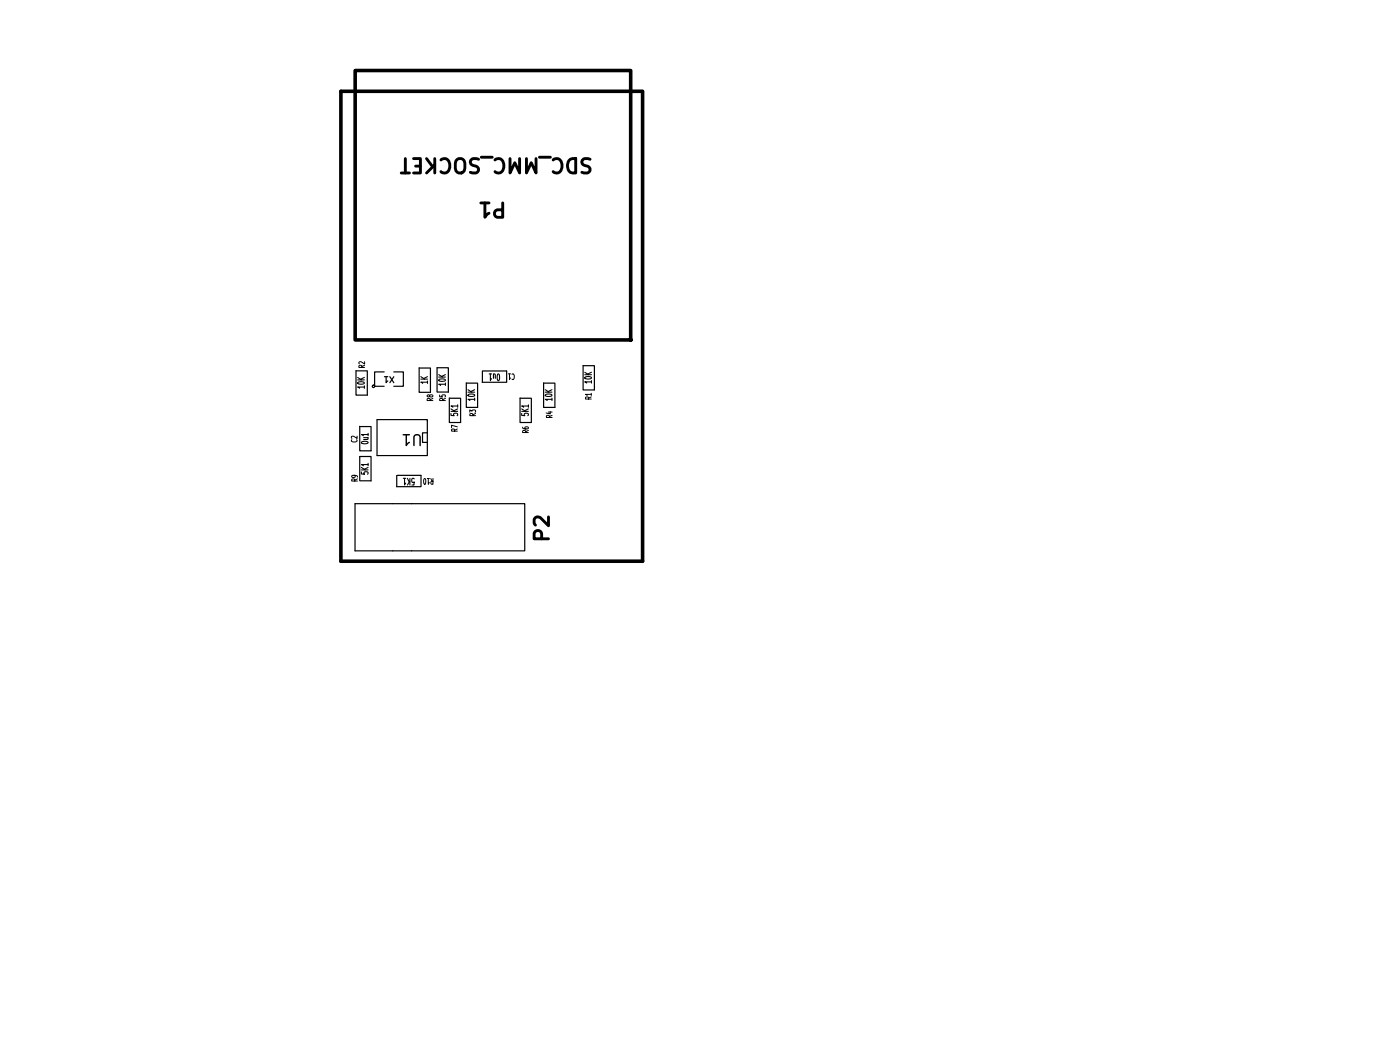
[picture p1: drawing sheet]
<svg xmlns="http://www.w3.org/2000/svg" width="297mm" height="220mm" viewBox="0 0 297 220" stroke-linecap="round" stroke-linejoin="round" font-family="sans-serif">
<path d="M136.1 19.4h-63.8v99.5h64v-99.5M133.8 72v-57.1h-58.5v57.1h58.6" fill="none" stroke="#000" stroke-width=".76"/>
<g fill="none" stroke="#000" stroke-width=".25">
<path d="M75.5 78.5v5.2h2.4v-5.1M75.5 78.6h2.4M81.5 78.8h-2v3.1h2M81.6 79.8h.7M81.9 79.8v1.3l.4-.4M82.7 79.8l.8 1.3M83.5 78.8h2.1v3.1h-2.1M83.5 79.8l-.8 1.3M88.9 77.9v5.2h2.4v-5.1M88.9 78h2.4M123.7 77.4v5.2h2.4v-5.1M123.7 77.5h2.4"/>
<path d="M76.3 90.4v5.2h2.4v-5.1M76.3 90.4h2.4M80 88.9h10.7v7.7h-10.7zM90.7 91.7h-1.1v2.1h1.1M92.7 83v-5.1h2.4v5.2M92.8 83.1h2.3M95.3 84.3v5.3h2.4v-5.2M95.3 84.4h2.4M98.9 81.1v5.2h2.4v-5.1M98.9 81.2h2.4M102.3 81l.1-2.4h5.1v2.4h-5.2M110.3 84.3v5.2h2.4v-5.1"/>
<path d="M110.3 84.4h2.4M115.3 81.1v5.2h2.4v-5.1M115.3 81.2h2.4M75.3 106.8h36v9.9h-36zM76.3 101.9v-5.1h2.4v5.2M76.4 101.9h2.3M84.2 100.8v2.3M84.2 100.8h5.1v2.3h-5.2"/>
<circle cx="79.2" cy="81.9" r=".25"/>
</g>
<g fill="none" stroke="#000" stroke-width=".21">
<path d="M76.8 77.9l-.1-.4-.6 .1v.3h1.3M77.4 77.4l-.6 .3M77.4 76.7v.5l-.9-.5-.4 .1 .1 .3M107.9 79.2h.4M108.1 79.2v1.3l.2-.4M108.6 79.3h.3a.96 .96 0 0 1 0 1.1l-.3-.1M74.7 93.2l-.1 .3a.96 .96 0 0 0 1.1 0l-.1-.3M75.8 92.4v.5l-.9-.5-.4 .2 .2 .3M91.1 83.8l.6-.1 .1 .1-.1 .3a.47 .47 0 0 1-.7-.4 .24 .24 0 0 0-.4 .1 .24 .24 0 0 0 .2 .3l.3-.1M91.3 84.9l-.2-.4-.5 .1v.3h1.2M91.8 84.4l-.5 .3M93.3 83.7v.4h.6l-.1-.3 .6-.1 .1 .1-.1 .3"/>
<path d="M93.9 84.9l-.1-.4-.5 .1v.3h1.2M94.5 84.4l-.6 .3M96.4 91.4l-.1-.4-.5 .1v.3h1.2M97 90.5l-1.2-.4v.6M97 90.9l-.6 .3M99.7 87.4v-.5l.4 .2 .2-.2h.5l.1 .1-.1 .4M100.3 88.1l-.1-.4-.5 .1v.3h1.2M100.9 87.6l-.6 .3M110.9 90.5v.3l.5 .1h.6l.1-.3-.2-.1h-.4l-.2 .3 .3 .1M111.5 91.7l-.1-.4-.5 .1v.3h1.2M112.1 91.2l-.6 .3M116.3 87.3h.8"/>
<path d="M116.6 88.5l-.2-.4-.5 .1v.3h1.2M116.7 87.2v.5l-.8-.2M117.1 88l-.5 .3M124.9 84.6l-.2-.4-.5 .1v.3h1.2M125.4 83.6h-1.2l.4 .2M125.4 84.1l-.5 .3M125.4 83.4v.4M75.1 100.7l.3 .2-.2 .3h-.4l-.2-.2 .1-.2 .6-.1 .5 .2v.2M75.2 102l-.1-.5-.5 .2v.3h1.2M75.8 101.5l-.6 .3M90 101.5l.1-.1a.81 .81 0 0 1 0 1.2l-.2-.6zM90.6 101.4h.5"/>
<path d="M90.9 101.4v1.2l.2-.3M91.4 101.4l.3 .6M91.9 101.4v1.2h-.4l-.1-.5 .5-.1"/>
</g>
<g fill="none" stroke="#000" stroke-width=".23">
<path d="M75.9 80l.8 .5M77.3 80l-.8 .4M89.3 79.8l.8 .6M90.7 79.8l-.8 .4M93.1 79.4l.8 .5M93.1 79.9h1.4M94.5 79.4l-.8 .4M103.8 79.3h.5M104 79.3v1.4l.3-.4M104.7 79.3v.9M104.7 79.4l.3-.1 .1 .9M105.6 79.3h.1a.95 .95 0 0 1 0 1.4 1.32 1.32 0 0 1-.1-1.4z"/>
<path d="M124.1 78.9l.8 .5M124.1 79.4h1.4M124.1 79.9a1.09 1.09 0 0 1 1.4 .2 1.04 1.04 0 0 1-1.4-.1zM125.5 78.9l-.8 .4M75.9 80.5h1.4M75.9 81a1.09 1.09 0 0 1 1.4 .2 1.04 1.04 0 0 1-1.4-.1zM76.7 99.6h1.4M76.7 99.1l.8 .5M76.7 93.7a1.09 1.09 0 0 1 1.4 .1 1.04 1.04 0 0 1-1.4 0zM77.1 92.8h1M77.3 82h-1.4l.4 .3M77.3 81.8v.5"/>
<path d="M78 92.8v.3h-.9M78.1 98.5h-1.4l.4 .2M78.1 92.1h-1.4l.4 .3M78.1 99.1l-.8 .4M78.1 91.8v.6M78.1 98.2v.5M89.3 80.4h1.4M90.7 81h-1.4l.4 .3M90.7 80.7v.6M93.1 80.4a1.09 1.09 0 0 1 1.4 .2 1.04 1.04 0 0 1-1.4-.1zM94.5 81.4h-1.4l.4 .3M94.5 81.2v.5"/>
<path d="M95.7 87.6v.5h.7l-.2-.1 .1-.3 .7-.1 .1 .2-.1 .3M95.7 86.7l.8 .5M95.7 87.2h1.4M97.1 86.1h-1.4l.4 .2M97.1 86.7l-.8 .4M97.1 85.8v.5M99.3 82.6l.8 .5M99.3 83.1h1.4M99.3 83.6a1.09 1.09 0 0 1 1.4 .2 1.04 1.04 0 0 1-1.4-.1zM100.7 84.6h-1.4l.4 .3M100.7 84.4v.5M100.7 82.6l-.8 .4"/>
<path d="M110.7 87.6v.5h.7l-.2-.1 .1-.3 .7-.1 .1 .2-.1 .3M110.7 86.7l.8 .5M110.7 87.2h1.4M112.1 86.1h-1.4l.4 .2M112.1 86.7l-.8 .4M112.1 85.8v.5M115.7 82.6l.8 .5M115.7 83.1h1.4M115.7 83.6a1.09 1.09 0 0 1 1.4 .2 1.04 1.04 0 0 1-1.4-.1zM117.1 84.6h-1.4l.4 .3M117.1 84.4v.5M117.1 82.6l-.8 .4"/>
<path d="M125.5 80.9h-1.4l.4 .3M125.5 80.7v.5M76.7 100v.5h.6l-.1-.1 .1-.3 .7-.1 .1 .2-.1 .3M85.6 101.4h.5M85.8 101.4v1.4l.3-.4M86.4 101.4l.4 .8M87 102l-.6 .8M87 101.4v1.4M87.9 101.5l-.2-.1-.3 .1v.7l.3 .1 .2-.2-.1 .7h-.4"/>
</g>
<g fill="none" stroke="#000" stroke-width=".61">
<path d="M85.1 36.7h1.8M86 33.6v3.1M87.7 33.6h1.5v3.1h-1.5M88.2 35.2h1M90.5 33.6l1.3 1.8M92.2 33.6v3.1M92.2 34.9l-1.7 1.8M93.5 33.9l.2-.1a1.36 1.36 0 0 1 1.5 .3 1.36 1.36 0 0 1 .2 1.6 1.11 1.11 0 0 1-1.7 .8l-.2-.1M96.7 34.1a1.02 1.02 0 0 1 1.2-.5 1.02 1.02 0 0 1 .7 1v1a1.02 1.02 0 0 1-1 1.1 1.02 1.02 0 0 1-1-1.1zM101.5 33.8l-1.1-.2a.74 .74 0 0 0-.6 .7 .74 .74 0 0 0 .6 .8l.9 .3 .2 .7-.6 .6-1.1-.2M102.1 33.3h2.3M105 33.9l.2-.1a1.36 1.36 0 0 1 1.5 .3 1.36 1.36 0 0 1 .1 1.6 1.11 1.11 0 0 1-1.6 .8l-.2-.1"/>
<path d="M108.2 33.6v3.1l1-2.2 1 2.2v-3.1M111.7 33.6v3.1l1-2.2 1 2.2v-3.1M114.4 33.3h2.4M117.3 33.9l.2-.1a1.36 1.36 0 0 1 1.5 .3 1.36 1.36 0 0 1 .2 1.6 1.11 1.11 0 0 1-1.7 .8l-.2-.1M120.7 34.1l.7-.5h.7v3.1a1.59 1.59 0 0 1-1.6-.8 1.59 1.59 0 0 1 .2-1.8zM125.2 33.8l-1.2-.2a.74 .74 0 0 0-.6 .7 .74 .74 0 0 0 .6 .8l1 .3 .2 .7-.6 .6-1.2-.2M102 43h1.7M102.9 43v3.1l.8-.9M106.6 43v3.1h-1.1a.83 .83 0 0 1-.6-.8 .83 .83 0 0 1 .6-.8h1.1M114.9 114.2v-1.2a.83 .83 0 0 0-.8-.6 .83 .83 0 0 0-.8 .6v1.2h3.1M116.4 109.6v1.8l-1.8-1.7a.83 .83 0 0 0-1.3 .4v.8l.3 .4"/>
</g>
<path d="M85.5 92.1h1.3M86.2 92.1v2.3l.6-.6M87.8 94.4v-1.8l.4-.5 .7 .1 .2 .4v1.8" fill="none" stroke="#000" stroke-width=".3"/>
</svg>
